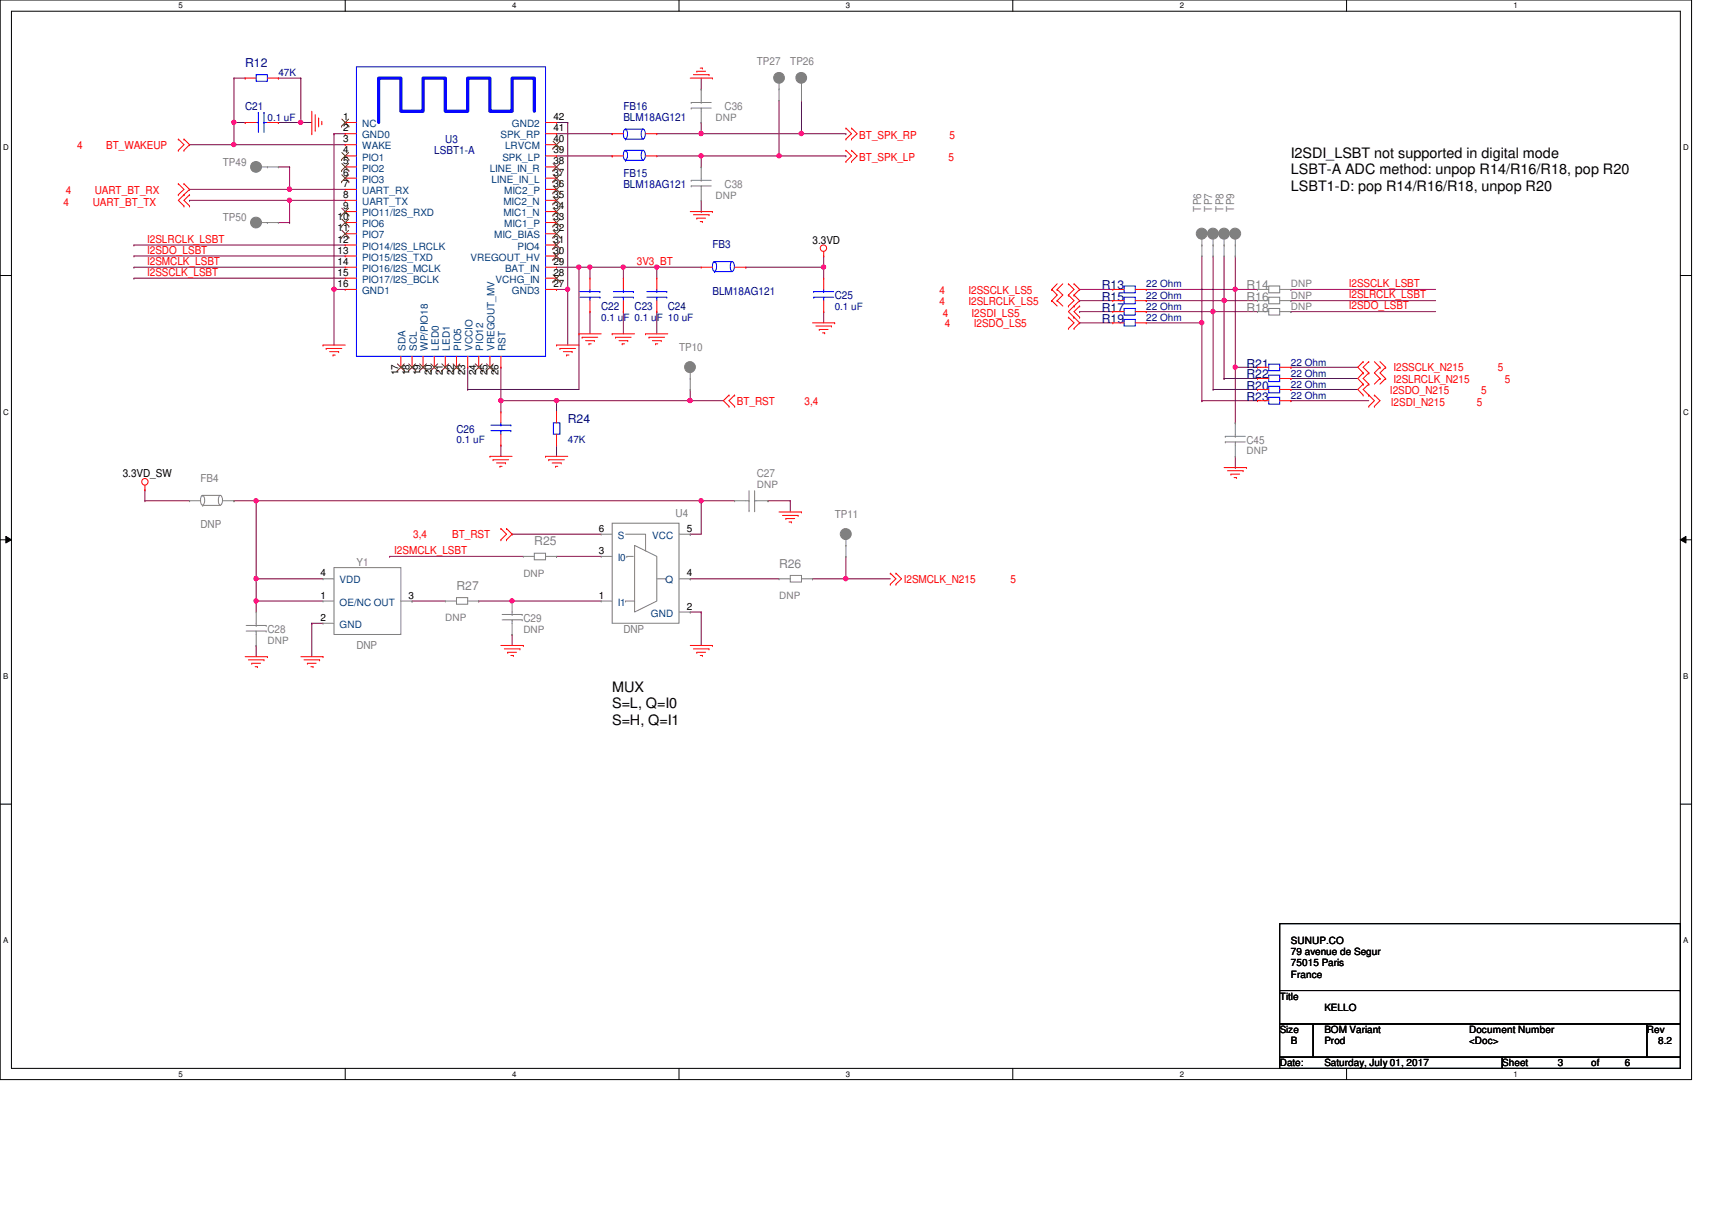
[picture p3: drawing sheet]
<svg xmlns="http://www.w3.org/2000/svg" width="297mm" height="210mm" viewBox="0 0 297 210" stroke-linecap="round" stroke-linejoin="round" font-family="sans-serif">
<defs><g id="words">
<g font-size="2.5">
<text x="224" y="27.3">I2SDI_LSBT not supported in digital mode</text>
<text x="224" y="30.2">LSBT-A ADC method: unpop R14/R16/R18, pop R20</text>
<text x="224" y="33.1">LSBT1-D: pop R14/R16/R18, unpop R20</text>
<text x="106.2" y="120">MUX</text>
<text x="106.2" y="122.9">S=L, Q=I0</text>
<text x="106.2" y="125.8">S=H, Q=I1</text>
</g>
<g font-size="2.1" fill="#000080">
<text x="42.5" y="11.6">R12</text>
<text x="191.2" y="50.2">R13</text>
<text x="191.2" y="52.2">R15</text>
<text x="191.2" y="54.1">R17</text>
<text x="191.2" y="56">R19</text>
<text x="216.3" y="65.7">R22</text>
<text x="216.3" y="63.8">R21</text>
<text x="216.3" y="67.6">R20</text>
<text x="216.3" y="69.5">R23</text>
<text x="98.5" y="73.4">R24</text>
</g>
<g font-size="2.1" fill="#808080">
<text x="216.3" y="50.2">R14</text>
<text x="216.3" y="52.2">R16</text>
<text x="216.3" y="54.1">R18</text>
<text x="92.7" y="94.6">R25</text>
<text x="135.2" y="98.5">R26</text>
<text x="79.2" y="102.4">R27</text>
</g>
<g font-size="1.9" fill="#808080">
<text x="131.3" y="11.3">TP27</text>
<text x="137.1" y="11.3">TP26</text>
<text x="125.7" y="19.1">C36</text>
<text x="38.6" y="28.7">TP49</text>
<text x="125.7" y="32.6">C38</text>
<text x="38.6" y="38.4">TP50</text>
<text x="208.4" y="36.7" transform="rotate(-90 208.4 36.7)">TP6</text>
<text x="210.3" y="36.7" transform="rotate(-90 210.3 36.7)">TP7</text>
<text x="212.3" y="36.7" transform="rotate(-90 212.3 36.7)">TP8</text>
<text x="214.2" y="36.7" transform="rotate(-90 214.2 36.7)">TP9</text>
<text x="117.8" y="61">TP10</text>
<text x="216.3" y="77">C45</text>
<text x="34.8" y="83.6">FB4</text>
<text x="131.3" y="82.8">C27</text>
<text x="117.2" y="89.7">U4</text>
<text x="144.8" y="89.9">TP11</text>
<text x="34.8" y="91.7">DNP</text>
<text x="61.8" y="98.2">Y1</text>
<text x="90.8" y="107.9">C29</text>
<text x="46.4" y="109.8">C28</text>
<text x="61.8" y="112.5">DNP</text>
<text x="108.2" y="109.8">DNP</text>
</g>
<g font-size="1.9" fill="#000080">
<text x="42.5" y="19.1">C21</text>
<text x="108.2" y="19.1">FB16</text>
<text x="108.2" y="21">BLM18AG121</text>
<text x="75.4" y="26.8">LSBT1-A</text>
<text x="77.3" y="24.9">U3</text>
<text x="108.2" y="30.6">FB15</text>
<text x="108.2" y="32.6">BLM18AG121</text>
<text x="123.6" y="43">FB3</text>
<text x="104.3" y="53.8">C22</text>
<text x="110.1" y="53.8">C23</text>
<text x="115.9" y="53.8">C24</text>
<text x="123.6" y="51.1">BLM18AG121</text>
<text x="144.8" y="51.9">C25</text>
<text x="79.2" y="75.1">C26</text>
</g>
<g font-size="1.9" fill="#f00">
<text x="13.4" y="25.8">4</text>
<text x="18.4" y="25.8">BT_WAKEUP</text>
<text x="149.1" y="24.1">BT_SPK_RP</text>
<text x="149.1" y="28">BT_SPK_LP</text>
<text x="164.5" y="28">5</text>
<text x="164.7" y="24.1">5</text>
<text x="11" y="35.7">4</text>
<text x="11.4" y="33.6">4</text>
<text x="16.1" y="35.7">UART_BT_TX</text>
<text x="16.5" y="33.6">UART_BT_RX</text>
<text x="25.5" y="44">I2SDO_LSBT</text>
<text x="25.5" y="47.9">I2SSCLK_LSBT</text>
<text x="25.5" y="46">I2SMCLK_LSBT</text>
<text x="25.5" y="42.1">I2SLRCLK_LSBT</text>
<text x="110.5" y="46">3V3_BT</text>
<text x="163" y="50.9">4</text>
<text x="163" y="52.9">4</text>
<text x="168" y="50.9">I2SSCLK_LS5</text>
<text x="168" y="52.9">I2SLRCLK_LS5</text>
<text x="234" y="51.8">I2SLRCLK_LSBT</text>
<text x="234" y="49.8">I2SSCLK_LSBT</text>
<text x="234" y="53.7">I2SDO_LSBT</text>
<text x="163.6" y="55">4</text>
<text x="164" y="56.7">4</text>
<text x="168.6" y="55">I2SDI_LS5</text>
<text x="168.9" y="56.7">I2SDO_LS5</text>
<text x="241.8" y="64.4">I2SSCLK_N215</text>
<text x="259.9" y="64.4">5</text>
<text x="127.8" y="70.2">BT_RST</text>
<text x="139.6" y="70.2">3,4</text>
<text x="241.2" y="68.3">I2SDO_N215</text>
<text x="241.3" y="70.4">I2SDI_N215</text>
<text x="241.8" y="66.4">I2SLRCLK_N215</text>
<text x="256.2" y="70.4">5</text>
<text x="257" y="68.3">5</text>
<text x="261.1" y="66.4">5</text>
<text x="71.7" y="93.4">3,4</text>
<text x="78.4" y="93.4">BT_RST</text>
<text x="68.4" y="96.1">I2SMCLK_LSBT</text>
<text x="156.8" y="101.1">I2SMCLK_N215</text>
<text x="175.3" y="101.1">5</text>
</g>
<g font-size="1.9">
<text x="141" y="42.2">3.3VD</text>
<text x="21.3" y="82.8">3.3VD_SW</text>
</g>
<g font-size="1.7" fill="#000080">
<text x="48.3" y="13.2">47K</text>
<text x="46.4" y="20.9">0.1 uF</text>
<text x="144.8" y="53.8">0.1 uF</text>
<text x="198.9" y="53.8">22 Ohm</text>
<text x="198.9" y="49.9">22 Ohm</text>
<text x="198.9" y="51.8">22 Ohm</text>
<text x="104.3" y="55.7">0.1 uF 0.1 uF 10 uF</text>
<text x="198.9" y="55.7">22 Ohm</text>
<text x="224" y="65.3">22 Ohm</text>
<text x="224" y="63.4">22 Ohm</text>
<text x="224" y="67.3">22 Ohm</text>
<text x="224" y="69.2">22 Ohm</text>
<text x="79.2" y="76.9">0.1 uF</text>
<text x="98.5" y="76.9">47K</text>
</g>
<g font-size="1.7">
<text x="59.5" y="20.8">1</text>
<text x="59.5" y="22.8">2</text>
<text x="96" y="22.8">41</text>
<text x="96" y="20.8">42</text>
<text x="59.5" y="24.7">3</text>
<text x="59.5" y="26.6">4</text>
<text x="59.5" y="28.5">5</text>
<text x="96" y="28.5">38</text>
<text x="96" y="26.6">39</text>
<text x="96" y="24.7">40</text>
<text x="59.5" y="30.5">6</text>
<text x="59.5" y="32.4">7</text>
<text x="59.5" y="34.3">8</text>
<text x="96" y="34.3">35</text>
<text x="96" y="32.4">36</text>
<text x="96" y="30.5">37</text>
<text x="58.5" y="38.2">10</text>
<text x="58.5" y="40.1">11</text>
<text x="59.5" y="36.3">9</text>
<text x="96" y="40.1">32</text>
<text x="96" y="38.2">33</text>
<text x="96" y="36.3">34</text>
<text x="58.5" y="42.1">12</text>
<text x="58.5" y="44">13</text>
<text x="58.5" y="45.9">14</text>
<text x="58.5" y="47.8">15</text>
<text x="96" y="47.8">28</text>
<text x="96" y="45.9">29</text>
<text x="96" y="44">30</text>
<text x="96" y="42.1">31</text>
<text x="58.5" y="49.8">16</text>
<text x="96" y="49.8">27</text>
<text x="69.1" y="65.1" transform="rotate(-90 69.1 65.1)">17</text>
<text x="71.1" y="65.1" transform="rotate(-90 71.1 65.1)">18</text>
<text x="73" y="65.1" transform="rotate(-90 73 65.1)">19</text>
<text x="74.9" y="65.1" transform="rotate(-90 74.9 65.1)">20</text>
<text x="76.8" y="65.1" transform="rotate(-90 76.8 65.1)">21</text>
<text x="78.8" y="65.1" transform="rotate(-90 78.8 65.1)">22</text>
<text x="80.7" y="65.1" transform="rotate(-90 80.7 65.1)">23</text>
<text x="82.6" y="65.1" transform="rotate(-90 82.6 65.1)">24</text>
<text x="84.6" y="65.1" transform="rotate(-90 84.6 65.1)">25</text>
<text x="86.5" y="65.1" transform="rotate(-90 86.5 65.1)">26</text>
<text x="103.9" y="92.2">6</text>
<text x="119.2" y="92.2">5</text>
<text x="55.6" y="100">4</text>
<text x="103.9" y="96.1">3</text>
<text x="119.2" y="100">4</text>
<text x="55.6" y="107.7">2</text>
<text x="55.6" y="103.8">1</text>
<text x="70.9" y="103.8">3</text>
<text x="103.9" y="103.8">1</text>
<text x="119.2" y="105.7">2</text>
<text x="224" y="163.8">SUNUP.CO</text>
<text x="224" y="165.7">79 avenue de Segur</text>
<text x="224" y="167.6">75015 Paris</text>
<text x="222" y="173.4">Title</text>
<text x="224" y="169.6">France</text>
<text x="222" y="179.2">Size</text>
<text x="229.8" y="175.3">KELLO</text>
<text x="229.8" y="179.2">BOM Variant</text>
<text x="254.9" y="179.2">Document Number</text>
<text x="285.7" y="179.2">Rev</text>
<text x="222" y="185">Date:</text>
<text x="224" y="181.1">B</text>
<text x="229.8" y="185">Saturday, July 01, 2017</text>
<text x="229.8" y="181.1">Prod</text>
<text x="254.9" y="181.1">&lt;Doc&gt;</text>
<text x="260.6" y="185">Sheet</text>
<text x="270.3" y="185">3</text>
<text x="276.1" y="185">of</text>
<text x="281.9" y="185">6</text>
<text x="287.7" y="181.1">8.2</text>
</g>
<g font-size="1.7" fill="#004080">
<text x="62.8" y="22.1">NC</text>
<text x="88.8" y="22.1">GND2</text>
<text x="62.8" y="24">GND0</text>
<text x="62.8" y="25.9">WAKE</text>
<text x="62.8" y="27.9">PIO1</text>
<text x="62.8" y="29.8">PIO2</text>
<text x="85" y="29.8">LINE_IN_R</text>
<text x="86.9" y="24">SPK_RP</text>
<text x="87.2" y="27.9">SPK_LP</text>
<text x="87.6" y="25.9">LRVCM</text>
<text x="62.8" y="31.7">PIO3</text>
<text x="62.8" y="33.7">UART_RX</text>
<text x="62.8" y="35.6">UART_TX</text>
<text x="85.3" y="31.7">LINE_IN_L</text>
<text x="87.4" y="35.6">MIC2_N</text>
<text x="87.5" y="33.7">MIC2_P</text>
<text x="62.8" y="37.5">PIO11/I2S_RXD</text>
<text x="62.8" y="39.4">PIO6</text>
<text x="62.8" y="41.4">PIO7</text>
<text x="85.8" y="41.4">MIC_BIAS</text>
<text x="87.4" y="37.5">MIC1_N</text>
<text x="87.5" y="39.4">MIC1_P</text>
<text x="62.8" y="43.3">PIO14/I2S_LRCLK</text>
<text x="62.8" y="45.2">PIO15/I2S_TXD</text>
<text x="62.8" y="47.2">PIO16/I2S_MCLK</text>
<text x="81.7" y="45.2">VREGOUT_HV</text>
<text x="87.6" y="47.2">BAT_IN</text>
<text x="89.8" y="43.3">PIO4</text>
<text x="62.8" y="49.1">PIO17/I2S_BCLK</text>
<text x="62.8" y="51">GND1</text>
<text x="86" y="49.1">VCHG_IN</text>
<text x="88.8" y="51">GND3</text>
<text x="70.4" y="60.8" transform="rotate(-90 70.4 60.8)">SDA</text>
<text x="72.3" y="60.8" transform="rotate(-90 72.3 60.8)">SCL</text>
<text x="74.2" y="60.8" transform="rotate(-90 74.2 60.8)">WP/PIO18</text>
<text x="76.2" y="60.8" transform="rotate(-90 76.2 60.8)">LED0</text>
<text x="78.1" y="60.8" transform="rotate(-90 78.1 60.8)">LED1</text>
<text x="80" y="60.8" transform="rotate(-90 80 60.8)">PIO5</text>
<text x="82" y="60.8" transform="rotate(-90 82 60.8)">VCCIO</text>
<text x="83.9" y="60.8" transform="rotate(-90 83.9 60.8)">PIO12</text>
<text x="85.8" y="60.8" transform="rotate(-90 85.8 60.8)">VREGOUT_MV</text>
<text x="87.7" y="60.8" transform="rotate(-90 87.7 60.8)">RST</text>
<text x="107.2" y="93.5">S</text>
<text x="113.2" y="93.5">VCC</text>
<text x="58.9" y="101.2">VDD</text>
<text x="107.2" y="97.3">I0</text>
<text x="115.5" y="101.2">Q</text>
<text x="58.9" y="105.1">OE/NC OUT</text>
<text x="107.2" y="105.1">I1</text>
<text x="112.9" y="107">GND</text>
<text x="58.9" y="108.9">GND</text>
</g>
<g font-size="1.7" fill="#808080">
<text x="124.2" y="20.9">DNP</text>
<text x="124.2" y="34.5">DNP</text>
<text x="224" y="49.9">DNP</text>
<text x="224" y="51.8">DNP</text>
<text x="224" y="53.8">DNP</text>
<text x="216.3" y="78.8">DNP</text>
<text x="131.3" y="84.6">DNP</text>
<text x="90.8" y="100.1">DNP</text>
<text x="77.3" y="107.8">DNP</text>
<text x="135.2" y="103.9">DNP</text>
<text x="46.4" y="111.7">DNP</text>
<text x="90.8" y="109.7">DNP</text>
</g>
<g font-size="1.4">
<text x="30.9" y="1.4">5</text>
<text x="88.9" y="1.4">4</text>
<text x="146.8" y="1.4">3</text>
<text x="204.7" y="1.4">2</text>
<text x="262.6" y="1.4">1</text>
<text x=".5" y="26.1">D</text>
<text x="292.1" y="26.1">D</text>
<text x=".5" y="71.9">C</text>
<text x="292.1" y="71.9">C</text>
<text x=".5" y="117.8">B</text>
<text x="292.1" y="117.8">B</text>
<text x=".5" y="163.6">A</text>
<text x="292.1" y="163.6">A</text>
<text x="30.9" y="186.8">5</text>
<text x="88.9" y="186.8">4</text>
<text x="146.8" y="186.8">3</text>
<text x="204.7" y="186.8">2</text>
<text x="262.6" y="186.8">1</text>
</g>
</g></defs>
<path d="M0 0h293.5v187.3h-293.5zM2 1.9h289.5v183.4h-289.5z" fill="none" stroke="#000" stroke-width=".17"/>
<g fill="#fff">
<path d="M30.9 .2h.8v1.5h-.8z"/>
<path d="M30.9 185.5h.8v1.6h-.8z"/>
</g>
<path d="M59.9 0v1.9M59.9 185.3v2" fill="none" stroke="#000" stroke-width=".17"/>
<g fill="#fff">
<path d="M88.9 .2h.7v1.5h-.7z"/>
<path d="M88.9 185.5h.7v1.6h-.7z"/>
</g>
<path d="M117.8 0v1.9M117.8 185.3v2" fill="none" stroke="#000" stroke-width=".17"/>
<g fill="#fff">
<path d="M146.8 .2h.7v1.5h-.7z"/>
<path d="M146.8 185.5h.7v1.6h-.7z"/>
</g>
<path d="M175.7 0v1.9M175.7 185.3v2" fill="none" stroke="#000" stroke-width=".17"/>
<g fill="#fff">
<path d="M204.7 .2h.7v1.5h-.7z"/>
<path d="M204.7 185.5h.7v1.6h-.7z"/>
</g>
<path d="M233.6 0v1.9M233.6 185.3v2" fill="none" stroke="#000" stroke-width=".17"/>
<g fill="#fff">
<path d="M262.6 .2h.8v1.5h-.8z"/>
<path d="M262.6 185.5h.8v1.6h-.8z"/>
<path d="M.5 24.8h1v1.6h-1z"/>
<path d="M292.1 24.8h.9v1.6h-.9z"/>
<path d="M.5 70.7h1v1.5h-1z"/>
<path d="M292.1 70.7h.9v1.5h-.9z"/>
</g>
<path d="M0 47.8h2M291.5 47.8h2" fill="none" stroke="#000" stroke-width=".17"/>
<g fill="#fff">
<path d="M.5 116.5h.9v1.6h-.9z"/>
<path d="M292.1 116.5h.8v1.6h-.8z"/>
</g>
<path d="M0 93.6h2M1 93l1 .6-1 .6zM291.5 93.6l1-.6v1.2zM291.5 93.6h2" fill="none" stroke="#000" stroke-width=".17"/>
<path d="M1 93l1 .6-1 .6zM291.5 93.6l1-.6v1.2z" fill="#000"/>
<g fill="#fff">
<path d="M.5 162.4h.9v1.5h-.9z"/>
<path d="M292.1 162.4h.8v1.5h-.8z"/>
</g>
<path d="M0 139.5h2M291.5 139.5h2" fill="none" stroke="#000" stroke-width=".17"/>
<g fill="none" stroke="#800040" stroke-width=".17">
<path d="M58 23.2h.1M58 23.2h1.9M23.2 44.4h.1M23.2 48.3h.1M23.2 44.4h36.7M23.2 48.3h36.7M58 50.2h.1M58 50.2h1.9M98.5 50.2h.1M98.5 50.2v9.7M100.5 46.4h.1M100.5 46.4h1.9"/>
<path d="M102.4 54.1h.1M102.4 54.1v3.8M108.2 54.1h.1M108.2 54.1v3.8M114 54.1h.1M114 46.4h.1M114 46.4v1.9M114 54.1v3.8M114 46.4h7.7"/>
</g>
<circle cx="113.9" cy="46.3" r=".37" fill="#f0f"/>
<circle cx="113.9" cy="46.3" r=".37" fill="none" stroke="#f0f" stroke-width=".17"/>
<path d="M102.4 46.4h.1M102.4 46.4v1.9M102.4 46.4h5.8M108.2 46.4h.1M108.2 46.4v1.9" fill="none" stroke="#800040" stroke-width=".17"/>
<circle cx="102.3" cy="46.3" r=".37" fill="#f0f"/>
<circle cx="102.3" cy="46.3" r=".37" fill="none" stroke="#f0f" stroke-width=".17"/>
<path d="M86.9 77.2h.1M86.9 69.5h.1M86.9 69.5v2M86.9 77.2v2M86.9 69.5h9.7" fill="none" stroke="#800040" stroke-width=".17"/>
<circle cx="96.6" cy="69.5" r=".37" fill="#f0f"/>
<circle cx="96.6" cy="69.5" r=".37" fill="none" stroke="#f0f" stroke-width=".17"/>
<circle cx="86.9" cy="69.5" r=".37" fill="#f0f"/>
<circle cx="86.9" cy="69.5" r=".37" fill="none" stroke="#f0f" stroke-width=".17"/>
<path d="M40.6 21.3h.1M40.6 21.3v3.8M50.2 34.8h.1M50.2 34.8h9.7M86.9 63.7h.1M86.9 63.7v5.8" fill="none" stroke="#800040" stroke-width=".17"/>
<circle cx="50.2" cy="34.7" r=".37" fill="#f0f"/>
<circle cx="50.2" cy="34.7" r=".37" fill="none" stroke="#f0f" stroke-width=".17"/>
<path d="M40.6 21.3h1.9M42.5 21.3h.1M52.2 21.3h.1M52.2 21.3h1.9" fill="none" stroke="#800040" stroke-width=".17"/>
<circle cx="40.6" cy="21.2" r=".37" fill="#f0f"/>
<circle cx="40.6" cy="21.2" r=".37" fill="none" stroke="#f0f" stroke-width=".17"/>
<path d="M50.2 32.9h.1M50.2 32.9h9.7" fill="none" stroke="#800040" stroke-width=".17"/>
<circle cx="50.2" cy="32.8" r=".38" fill="#f0f"/>
<circle cx="50.2" cy="32.8" r=".38" fill="none" stroke="#f0f" stroke-width=".17"/>
<path d="M142.9 46.4h.1M142.9 46.4v1.9" fill="none" stroke="#800040" stroke-width=".17"/>
<circle cx="142.9" cy="46.3" r=".37" fill="#f0f"/>
<circle cx="142.9" cy="46.3" r=".37" fill="none" stroke="#f0f" stroke-width=".17"/>
<g fill="none" stroke="#800040" stroke-width=".17">
<path d="M129.4 46.4h.1M129.4 46.4h13.5M142.9 54.1h.1M142.9 54.1v1.9M224 69.5h.1M224 65.7h.1M224 63.7h.1M224 69.5h13.5M224 65.7h11.6M224 63.7h11.6M44.4 100.4h.1M44.4 104.3h.1"/>
<path d="M44.4 100.4h11.6M44.4 104.3v1.9"/>
</g>
<circle cx="44.4" cy="104.2" r=".37" fill="#f0f"/>
<circle cx="44.4" cy="104.2" r=".37" fill="none" stroke="#f0f" stroke-width=".17"/>
<g fill="none" stroke="#800040" stroke-width=".17">
<path d="M23.2 46.4h.1M23.2 46.4h36.7M25.1 86.9h.1M25.1 85h.1M25.1 86.9h7.8M25.1 85v1.9M40.6 86.9h.1M40.6 86.9h3.8M119.8 92.7h.1M119.8 92.7h1.9M121.7 86.9h.1M121.7 86.9h5.8"/>
<path d="M137.1 86.9h.1M137.1 86.9v1.9M44.4 112h.1M44.4 104.3h.1M44.4 112v1.9M44.4 104.3h11.6"/>
</g>
<circle cx="121.6" cy="86.9" r=".38" fill="#f0f"/>
<circle cx="121.6" cy="86.9" r=".38" fill="none" stroke="#f0f" stroke-width=".17"/>
<path d="M208.5 56v13.5M208.5 69.5h.1M88.9 110.1h.1M88.9 110.1v1.9M119.8 100.4h.1M119.8 100.4h15.4M121.7 106.2h.1M121.7 106.2v5.8" fill="none" stroke="#800040" stroke-width=".17"/>
<circle cx="208.5" cy="56" r=".37" fill="#f0f"/>
<circle cx="208.5" cy="56" r=".37" fill="none" stroke="#f0f" stroke-width=".17"/>
<path d="M100.5 46.4h.1M100.5 46.4v21.2M71.5 104.3h.1M71.5 104.3h5.8" fill="none" stroke="#800040" stroke-width=".17"/>
<circle cx="100.4" cy="46.3" r=".37" fill="#f0f"/>
<circle cx="100.4" cy="46.3" r=".37" fill="none" stroke="#f0f" stroke-width=".17"/>
<path d="M214.3 50.2v13.5M81.1 67.6h.1M81.1 63.7h.1M81.1 67.6h19.4M81.1 63.7v3.9M214.3 63.7h.1M121.7 86.9h.1M121.7 86.9v5.8" fill="none" stroke="#800040" stroke-width=".17"/>
<circle cx="214.3" cy="50.2" r=".37" fill="#f0f"/>
<circle cx="214.3" cy="50.2" r=".37" fill="none" stroke="#f0f" stroke-width=".17"/>
<path d="M212.4 52.2v13.5M212.4 65.7h.1" fill="none" stroke="#800040" stroke-width=".17"/>
<circle cx="212.4" cy="52.1" r=".38" fill="#f0f"/>
<circle cx="212.4" cy="52.1" r=".38" fill="none" stroke="#f0f" stroke-width=".17"/>
<g fill="none" stroke="#800040" stroke-width=".17">
<path d="M23.2 42.5h.1M23.2 42.5h36.7M187.3 50.2h.1M187.3 52.2h.1M187.3 54.1h.1M187.3 56h.1M187.3 52.2h5.8M187.3 50.2h5.8M187.3 54.1h5.8M187.3 56h5.8M198.9 50.2h.1M198.9 52.2h.1"/>
<path d="M198.9 52.2h19.3M198.9 50.2h19.3M198.9 56h9.6M208.5 56h.1M210.5 54.1h.1M210.5 54.1h7.7M212.4 52.2h.1M214.3 50.2h.1M224 52.2h.1M224 50.2h.1M224 54.1h.1M224 52.2h25.1"/>
<path d="M224 50.2h25.1M224 54.1h25.1M96.6 77.2h.1M96.6 69.5h.1M96.6 69.5v2M96.6 77.2v2M119.8 69.5h.1M119.8 69.5h5.7M208.5 69.5h.1M208.5 69.5h9.7M212.4 65.7h.1M212.4 65.7h5.8"/>
<path d="M214.3 63.7h.1M214.3 63.7h3.9"/>
</g>
<circle cx="119.7" cy="69.5" r=".37" fill="#f0f"/>
<circle cx="119.7" cy="69.5" r=".37" fill="none" stroke="#f0f" stroke-width=".17"/>
<path d="M58 50.2h.1M58 50.2v9.7M96.6 50.2h.1M96.6 50.2h1.9M133.3 86.9h.1M133.3 86.9h3.8" fill="none" stroke="#800040" stroke-width=".17"/>
<circle cx="58" cy="50.2" r=".37" fill="#f0f"/>
<circle cx="58" cy="50.2" r=".37" fill="none" stroke="#f0f" stroke-width=".17"/>
<path d="M52.2 13.5h.1M52.2 13.5v7.8" fill="none" stroke="#800040" stroke-width=".17"/>
<circle cx="52.2" cy="21.2" r=".37" fill="#f0f"/>
<circle cx="52.2" cy="21.2" r=".37" fill="none" stroke="#f0f" stroke-width=".17"/>
<path d="M146.8 100.4h.1M146.8 100.4h7.7" fill="none" stroke="#800040" stroke-width=".17"/>
<circle cx="146.7" cy="100.4" r=".38" fill="#f0f"/>
<circle cx="146.7" cy="100.4" r=".38" fill="none" stroke="#f0f" stroke-width=".17"/>
<path d="M44.4 86.9h.1M44.4 86.9v13.5" fill="none" stroke="#800040" stroke-width=".17"/>
<circle cx="44.4" cy="86.9" r=".38" fill="#f0f"/>
<circle cx="44.4" cy="86.9" r=".38" fill="none" stroke="#f0f" stroke-width=".17"/>
<path d="M67.6 96.5h.1M67.6 96.5h23.2M88.9 92.7h.1M88.9 92.7h15.4M96.6 96.5h.1M96.6 96.5h7.7M44.4 100.4h.1M44.4 100.4v3.9M119.8 106.2h.1M119.8 106.2h1.9" fill="none" stroke="#800040" stroke-width=".17"/>
<circle cx="44.4" cy="100.4" r=".38" fill="#f0f"/>
<circle cx="44.4" cy="100.4" r=".38" fill="none" stroke="#f0f" stroke-width=".17"/>
<path d="M32.9 25.1h.1M32.9 25.1h7.7M54.1 108.1h.1M54.1 108.1v5.8M54.1 108.1h1.9" fill="none" stroke="#800040" stroke-width=".17"/>
<circle cx="40.6" cy="25.1" r=".37" fill="#f0f"/>
<circle cx="40.6" cy="25.1" r=".37" fill="none" stroke="#f0f" stroke-width=".17"/>
<path d="M48.3 21.3h.1M48.3 21.3h3.9M58 23.2h.1M58 23.2v27M96.6 46.4h.1M96.6 46.4h3.9M108.2 46.4h.1M108.2 46.4h5.8M142.9 44.4h.1M142.9 44.4v2M44.4 86.9h.1M44.4 86.9h77.3" fill="none" stroke="#800040" stroke-width=".17"/>
<circle cx="108.1" cy="46.3" r=".37" fill="#f0f"/>
<circle cx="108.1" cy="46.3" r=".37" fill="none" stroke="#f0f" stroke-width=".17"/>
<path d="M83.1 104.3h.1M83.1 104.3h5.8" fill="none" stroke="#800040" stroke-width=".17"/>
<circle cx="88.8" cy="104.2" r=".37" fill="#f0f"/>
<circle cx="88.8" cy="104.2" r=".37" fill="none" stroke="#f0f" stroke-width=".17"/>
<path d="M40.6 13.5h.1M40.6 13.5h1.9M40.6 13.5v7.8M42.5 13.5h.1M48.3 13.5h.1M48.3 13.5h3.9M40.6 25.1h.1M40.6 25.1h19.3M96.6 21.3h1.9M98.5 21.3h.1M98.5 21.3v28.9M98.5 50.2h.1" fill="none" stroke="#800040" stroke-width=".17"/>
<circle cx="98.5" cy="50.2" r=".37" fill="#f0f"/>
<circle cx="98.5" cy="50.2" r=".37" fill="none" stroke="#f0f" stroke-width=".17"/>
<g fill="none" stroke="#800040" stroke-width=".17">
<path d="M210.5 54.1h.1M210.5 44.4v9.7M212.4 52.2h.1M212.4 44.4v7.8M214.3 50.2h.1M214.3 44.4v5.8M96.6 69.5h.1M96.6 69.5h23.2M119.8 69.5h.1M119.8 67.6v1.9M146.8 96.5v3.9M141 100.4h.1"/>
<path d="M141 100.4h5.8M146.8 100.4h.1"/>
</g>
<circle cx="210.4" cy="54" r=".37" fill="#f0f"/>
<circle cx="210.4" cy="54" r=".37" fill="none" stroke="#f0f" stroke-width=".17"/>
<g fill="none" stroke="#800040" stroke-width=".17">
<path d="M96.6 23.2h9.6M96.6 27.1h9.6M106.2 23.2h.1M106.2 27.1h.1M114 23.2h7.7M121.7 23.2h.1M121.7 21.3h.1M121.7 21.3v1.9M198.9 54.1h.1M198.9 54.1h11.6M208.5 56h.1M208.5 44.4v11.6"/>
<path d="M88.9 104.3h.1M88.9 104.3h15.4"/>
</g>
<circle cx="121.6" cy="23.2" r=".38" fill="#f0f"/>
<circle cx="121.6" cy="23.2" r=".38" fill="none" stroke="#f0f" stroke-width=".17"/>
<path d="M114 27.1h7.7M121.7 27.1h.1M121.7 29h.1M121.7 27.1v1.9" fill="none" stroke="#800040" stroke-width=".17"/>
<circle cx="121.6" cy="27" r=".37" fill="#f0f"/>
<circle cx="121.6" cy="27" r=".37" fill="none" stroke="#f0f" stroke-width=".17"/>
<path d="M121.7 15.5h.1M121.7 13.5v2M121.7 36.7h.1M121.7 34.8v1.9M121.7 23.2h17.4M139.1 23.2h.1" fill="none" stroke="#800040" stroke-width=".17"/>
<circle cx="139" cy="23.2" r=".38" fill="#f0f"/>
<circle cx="139" cy="23.2" r=".38" fill="none" stroke="#f0f" stroke-width=".17"/>
<path d="M135.2 17.4v9.7M121.7 27.1h13.5M135.2 27.1h.1M210.5 54.1v13.5M210.5 67.6h.1M210.5 67.6h7.7M218.2 67.6h.1M224 67.6h.1M224 67.6h11.6" fill="none" stroke="#800040" stroke-width=".17"/>
<circle cx="135.2" cy="27" r=".37" fill="#f0f"/>
<circle cx="135.2" cy="27" r=".37" fill="none" stroke="#f0f" stroke-width=".17"/>
<g fill="none" stroke="#800040" stroke-width=".17">
<path d="M139.1 17.4v5.8M32.9 32.9h.1M32.9 34.8h.1M32.9 32.9h17.3M32.9 34.8h17.3M48.3 29h1.9M48.3 38.6h1.9M50.2 29h.1M50.2 32.9h.1M50.2 38.6h.1M50.2 34.8h.1M50.2 29v3.9"/>
<path d="M50.2 34.8v3.8M135.2 27.1h11.6M139.1 23.2h.1M139.1 23.2h7.7M146.8 27.1h.1M146.8 23.2h.1M214.3 73.4h.1M214.3 63.7v9.7"/>
</g>
<circle cx="214.3" cy="63.7" r=".37" fill="#f0f"/>
<circle cx="214.3" cy="63.7" r=".37" fill="none" stroke="#f0f" stroke-width=".17"/>
<path d="M214.3 79.2v1.9M214.3 81.1h.1" fill="none" stroke="#800040" stroke-width=".17"/>
<g fill="none" stroke="#f00" stroke-width=".17">
<path d="M54.1 19.3v3.9M54.7 19.9v2.7M119.8 13.5h3.8M120.3 13h2.7M120.9 12.4h.1M120.9 12.4h1.5M121.5 11.8h.4M121.9 11.8h.1M123 13h.1M123.6 13.5h.1M30.9 26.1h.1M30.9 24.1h.1"/>
<path d="M30.9 33.8h.1M30.9 31.9h.1M30.9 24.1l1 1-1 1M30.9 31.9l1 1-1 .9M31.9 24.1h.1M31.9 26.1h.1M31.9 31.9h.1M31.9 33.8h.1M31.9 35.7h.1M31.9 24.1l1 1-1 1M31.9 31.9l1 1-1 .9M31.9 33.8l-1 1 1 .9"/>
<path d="M32.9 33.8h.1M32.9 35.7h.1M32.9 33.8l-1 1 1 .9M54.1 23.2h.1M54.7 22.6h.1M55.3 20.5h.1M55.3 20.5v1.5M55.8 21.5h.1M55.8 21v.5M119.8 36.7h3.8M120.3 37.3h2.7M120.9 37.8h.1"/>
<path d="M120.9 37.8h1.5M121.5 38.4h.4M121.9 38.4h.1M123 37.3h.1M123.6 36.7h.1M146.8 22.2h.1M146.8 24.1h.1M146.8 26.1h.1M146.8 28h.1M146.8 22.2l.9 1-.9 .9M146.8 26.1l.9 1-.9 .9M147.7 22.2h.1"/>
<path d="M147.7 24.1h.1M147.7 26.1h.1M147.7 28h.1M147.7 22.2l1 1-1 .9M147.7 26.1l1 1-1 .9M56 59.9h.1M56 59.9h3.9M96.6 59.9h.1M96.6 59.9h3.9M100.5 57.9h.1M100.5 57.9h3.8M101 58.5h.1"/>
<path d="M101 58.5h2.7M101.6 59.1h1.5M102.2 59.6h.1M102.2 59.6h.4M103.1 59.1h.1M106.2 57.9h.1M106.2 57.9h3.9M106.8 58.5h.1M106.8 58.5h2.7M107.4 59.1h1.5M107.9 59.6h.1M107.9 59.6h.5"/>
<path d="M108.9 59.1h.1M112 57.9h.1M112 57.9h3.9M112.6 58.5h.1M112.6 58.5h2.7M113.2 59.1h1.5M113.7 59.6h.1M113.7 59.6h.4M114.7 59.1h.1M141 56h3.8M141.6 56.6h2.7M142.2 57.1h.1"/>
<path d="M142.2 57.1h1.5M142.7 57.7h.4M142.9 44.4h.1M142.9 43.6v.8M143.1 57.7h.1M144.3 56.6h.1M144.8 56h.1M182.5 50.2h.1M182.5 52.2h.1M182.5 52.2l.9 .9M182.5 50.2l.9 1-.9 1M183.4 50.2h.1"/>
<path d="M183.4 52.2h.1M183.4 50.2l1 1-1 1M183.4 49.2l-.9 1M183.4 52.2l1 .9M184.4 49.2l-1 1M185.4 57h.1M185.4 55h.1M185.4 51.2h.1M185.4 49.2h.1M185.4 53.1h.1M185.4 55l.9 1-.9 1M185.4 49.2l.9 1-.9 1"/>
<path d="M185.4 51.2l.9 1-.9 .9M186.3 53.1h.1M186.3 55h.1M186.3 57h.1M186.3 49.2h.1M186.3 51.2h.1M186.3 53.1l-.9 1 1.9 1.9-1 1M186.3 49.2l1 1-1 1M186.3 51.2l1 1-1 .9M187.3 53.1h.1M187.3 55h.1M187.3 53.1l-1 1 1 .9"/>
<path d="M193.1 54.1h.1M193.1 54.1h1.9M197 54.1h1.9M198.9 54.1h.1M56.6 60.5h.1M56.6 60.5h2.7M57.2 61h1.6M57.8 61.6h.1M57.8 61.6h.4M58.8 61h.1M85 79.2h.1M85 79.2h3.9"/>
<path d="M85.6 79.8h.1M85.6 79.8h2.7M94.7 79.2h.1M94.7 79.2h3.8M95.2 79.8h.1M95.2 79.8h2.7M97.2 60.5h.1M97.2 60.5h2.7M97.7 61h1.6M98.3 61.6h.1M98.3 61.6h.4M99.3 61h.1"/>
<path d="M126.5 68.5h.1M126.5 70.5h.1M126.5 68.5l-1 1 1 1M127.5 70.5h.1M127.5 68.5h.1M127.5 68.5l-1 1 1 1M236.5 62.7h.1M236.5 64.7h.1M236.5 66.6h.1M236.5 68.5h.1M236.5 62.7l-.9 1 .9 1M236.5 66.6l-.9 1 .9 .9"/>
<path d="M236.5 64.7l-.9 1 .9 .9M237.5 68.5h.1M237.5 70.5h.1M237.5 64.7h.1M237.5 62.7h.1M237.5 66.6h.1M237.5 66.6l-1 1 2 1.9-1 1M237.5 62.7l-1 1 1 1M237.5 64.7l-1 1 1 .9M238.5 68.5h.1M238.5 70.5h.1M238.5 68.5l.9 1-.9 1"/>
<path d="M238.5 62.7l.9 1M239.4 63.7h.1M239.4 65.7h.1M239.4 63.7l-.9 1 .9 1M239.4 62.7l1 1M239.4 65.7l-.9 .9M240.4 63.7h.1M240.4 65.7h.1M240.4 63.7l-1 1 1 1M240.4 65.7l-1 .9M25.1 85h.1M25.1 84.2v.8"/>
<path d="M86.1 80.3h1.6M86.7 80.9h.1M86.7 80.9h.4M86.9 93.6h.1M86.9 91.7h.1M86.9 91.7l1 1-1 .9M87.7 80.3h.1M87.9 91.7h.1M87.9 93.6h.1M87.9 91.7l1 1-1 .9M95.8 80.3h1.6M96.4 80.9h.1"/>
<path d="M96.4 80.9h.4M97.4 80.3h.1M135.2 88.8h3.9M135.8 89.4h2.7M136.4 90h.1M136.4 90h1.5M136.9 90.6h.4M137.3 90.6h.1M138.5 89.4h.1M139.1 88.8h.1M154.5 99.4h.1M154.5 99.4l.9 1-.9 .9"/>
<path d="M155.4 99.4h.1M155.4 99.4l1 1-1 .9M212.4 81.1h3.9M213 81.7h2.7M213.6 82.3h.1M213.6 82.3h1.5M214.1 82.8h.4M214.5 82.8h.1M215.7 81.7h.1M216.3 81.1h.1M42.5 113.9h3.9M43.1 114.5h2.7"/>
<path d="M43.7 115.1h.1M43.7 115.1h1.5M44.3 115.7h.4M44.7 115.7h.1M45.8 114.5h.1M46.4 113.9h.1M52.2 113.9h3.8M52.7 114.5h2.8M53.3 115.1h.1M53.3 115.1h1.6M53.9 115.7h.4M54.3 115.7h.1"/>
<path d="M55.5 114.5h.1M56 113.9h.1M86.9 112h3.9M87.5 112.6h2.7M88.1 113.2h.1M88.1 113.2h1.5M88.6 113.7h.5M89.1 113.7h.1M90.2 112.6h.1M90.8 112h.1M119.8 112h3.8M120.3 112.6h2.7"/>
<path d="M120.9 113.2h.1M120.9 113.2h1.5M121.5 113.7h.4M121.9 113.7h.1M123 112.6h.1M123.6 112h.1M154.5 101.3h.1M155.4 101.3h.1"/>
<circle cx="142.9" cy="43" r=".56"/>
<circle cx="25.1" cy="83.6" r=".56"/>
</g>
<path d="M222 160.2h69.5v11.6h-69.5zM222 171.8h69.5v5.8h-69.5zM222 177.6h5.8v5.8h-5.8zM227.8 177.6h57.9v5.8h-57.9zM285.7 177.6h5.8v5.8h-5.8zM222 183.4h38.6v1.9h-38.6zM260.6 183.4h30.9v1.9h-30.9z" fill="none" stroke="#000" stroke-width=".17"/>
<path d="M195 53.5h2v1.2h-2z" fill="none" stroke="#00f" stroke-width=".17"/>
<circle cx="208.5" cy="40.5" r=".95" fill="#808080"/>
<g fill="none" stroke="#808080" stroke-width=".17">
<path d="M208.5 42.5h.1M208.5 44.4h.1M208.5 41.5v2.9M42.7 109.5h3.5M42.7 108.5h3.5M44.4 108.5h.1M44.4 109.5h.1M44.4 106.2h.1M44.4 112h.1M44.4 106.2v2.3M44.4 109.5v2.5M46.2 109.5h.1"/>
<path d="M46.2 108.5h.1M77.3 104.3h.1M77.3 104.3h1.9M79.2 103.7h1.9v1.1h-1.9zM81.1 104.3h2M83.1 104.3h.1"/>
<circle cx="208.5" cy="40.5" r=".95"/>
</g>
<path d="M141.2 51.6h.1M141.2 50.6h.1M141.2 51.6h3.4M141.2 50.6h3.4M142.9 50.6h.1M142.9 51.6h.1M142.9 50.2v.4M142.9 51.6v.6M220.1 65.1h1.9v1.1h-1.9z" fill="none" stroke="#00f" stroke-width=".17"/>
<path d="M142.9 48.3h.1M142.9 54.1h.1M142.9 48.3v1.9M142.9 52.2v1.9M218.2 65.7h.1M218.2 65.7h1.9M222 65.7h2M224 65.7h.1" fill="none" stroke="#f00" stroke-width=".17"/>
<circle cx="212.4" cy="40.5" r=".94" fill="#808080"/>
<g fill="none" stroke="#808080" stroke-width=".17">
<path d="M119.9 18.8h.1M119.9 17.8h.1M119.9 18.8h3.5M119.9 17.8h3.5M121.7 17.8h.1M121.7 18.8h.1M121.7 15.5h.1M121.7 15.5v2.3M121.7 18.8v2.5M119.9 32.3h.1M119.9 31.3h.1M119.9 32.3h3.5"/>
<path d="M119.9 31.3h3.5M121.7 31.3h.1M121.7 32.3h.1M121.7 29h.1M121.7 34.8h.1M121.7 21.3h.1M121.7 29v2.3M121.7 32.3v2.5M212.4 42.5h.1M212.4 44.4h.1M212.4 41.5v2.9M32.9 86.9h.1"/>
<path d="M32.9 86.9h1.9M35 86l.1-.1a1.13 1.13 0 0 1 0 1.7 1.26 1.26 0 0 1-.1-1.6zM35.2 87.7h.1M35.2 85.9h.1M35.2 87.7h3.1M35.2 85.9h3.1M38.1 86l.1-.1a1.13 1.13 0 0 1 0 1.7 1.26 1.26 0 0 1-.1-1.6zM38.6 86.9h2M40.6 86.9h.1M58 98.5h11.6v11.6h-11.6zM104.3 96.5h.1M104.3 92.7h.1"/>
<path d="M104.3 96.5h1.9M104.3 92.7h1.9M106.2 90.8h11.6v17.3h-11.6zM108.5 92.7h3.5v2.9M108.8 96.5h.1M108.8 96.5h1.1M110.1 94.6l3.9 1.9v7.8l-3.9 1.9zM117.8 92.7h2M119.8 92.7h.1M127.5 86.9h.1M127.5 86.9h2.5M130 88.6h.1"/>
<path d="M130 86.9h.1M130 85.1v3.5M130.9 86.9h.1M130.9 88.6h.1M130.9 86.9h2.4M130.9 85.1v3.5M133.3 86.9h.1M56 108.1h.1M56 100.4h.1M56 104.3h.1M56 108.1h2M56 104.3h2"/>
<path d="M56 100.4h2M69.6 104.3h1.9M71.5 104.3h.1M87.1 107.5h3.5M87.1 106.6h3.5M88.9 106.6h.1M88.9 107.5h.1M88.9 104.3h.1M88.9 110.1h.1M88.9 104.3v2.3M88.9 107.5v2.6M90.6 107.5h.1"/>
<path d="M90.6 106.6h.1M104.3 104.3h.1M104.3 104.3h1.9M108.5 104.3h.1M108.5 104.3h1.6M114 100.4h1.5M115.5 100.4h.1M117.8 100.4h2M117.8 106.2h2M119.8 106.2h.1M119.8 100.4h.1"/>
<circle cx="212.4" cy="40.5" r=".94"/>
</g>
<g fill="none" stroke="#00f" stroke-width=".17">
<path d="M112.2 51.6h3.5M112.2 50.6h3.5M114 50.6h.1M114 51.6h.1M114 50.2v.4M114 51.6v.6M115.7 51.6h.1M115.7 50.6h.1M123.8 45.4h.1a1.13 1.13 0 0 1 0 1.7 1.26 1.26 0 0 1-.1-1.7zM124 47.1h.1M124 45.4h.1M124 47.1h3.1"/>
<path d="M124 45.4h3.1M126.9 45.4h.1a1.13 1.13 0 0 1 0 1.7 1.26 1.26 0 0 1-.1-1.7zM195 49.6h2v1.2h-2zM195 51.6h2v1.1h-2z"/>
</g>
<g fill="none" stroke="#f00" stroke-width=".17">
<path d="M114 48.3h.1M114 54.1h.1M114 48.3v1.9M114 52.2v1.9M121.7 46.4h.1M121.7 46.4h1.9M127.5 46.4h1.9M129.4 46.4h.1M193.1 50.2h.1M193.1 52.2h.1M193.1 50.2h1.9M193.1 52.2h1.9"/>
<path d="M197 50.2h1.9M197 52.2h1.9M198.9 50.2h.1M198.9 52.2h.1"/>
</g>
<circle cx="44.4" cy="38.6" r=".95" fill="#808080"/>
<g fill="none" stroke="#808080" stroke-width=".17">
<path d="M45.4 38.6h2.9M46.4 38.6h.1M48.3 38.6h.1M90.8 96.5h.1M90.8 96.5h1.9M92.7 96h2v1.1h-2zM94.7 96.5h1.9M96.6 96.5h.1M137.1 99.8h2v1.2h-2zM135.2 100.4h.1M135.2 100.4h1.9M139.1 100.4h1.9"/>
<path d="M141 100.4h.1"/>
<circle cx="44.4" cy="38.6" r=".95"/>
</g>
<path d="M61.8 11.6h32.9v50.2h-32.9zM96 73.4h1.2v1.9h-1.2zM220.1 67h1.9v1.2h-1.9zM220.1 68.9h1.9v1.2h-1.9z" fill="none" stroke="#00f" stroke-width=".17"/>
<g fill="none" stroke="#f00" stroke-width=".17">
<path d="M59.9 21.3h.1M59.9 23.2h.1M59.9 25.1h.1M59.9 27.1h.1M59.9 29h.1M59.9 30.9h.1M59.9 32.9h.1M59.9 34.8h.1M59.9 36.7h.1M59.9 38.6h.1M59.9 21.3h1.9M59.9 23.2h1.9"/>
<path d="M59.9 25.1h1.9M59.9 27.1h1.9M59.9 29h1.9M59.9 30.9h1.9M59.9 32.9h1.9M59.9 34.8h1.9M59.9 36.7h1.9M59.9 38.6h1.9M94.7 21.3h1.9M94.7 23.2h1.9M94.7 25.1h1.9M94.7 27.1h1.9"/>
<path d="M94.7 29h1.9M94.7 30.9h1.9M94.7 32.9h1.9M94.7 34.8h1.9M94.7 36.7h1.9M94.7 38.6h1.9M96.6 38.6h.1M96.6 36.7h.1M96.6 34.8h.1M96.6 32.9h.1M96.6 30.9h.1M96.6 29h.1"/>
<path d="M96.6 27.1h.1M96.6 25.1h.1M96.6 23.2h.1M96.6 21.3h.1M59.9 40.6h.1M59.9 42.5h.1M59.9 44.4h.1M59.9 46.4h.1M59.9 48.3h.1M59.9 50.2h.1M59.9 40.6h1.9M59.9 42.5h1.9"/>
<path d="M59.9 44.4h1.9M59.9 46.4h1.9M59.9 48.3h1.9M59.9 50.2h1.9M94.7 40.6h1.9M94.7 42.5h1.9M94.7 44.4h1.9M94.7 46.4h1.9M94.7 48.3h1.9M94.7 50.2h1.9M96.6 50.2h.1M96.6 48.3h.1"/>
<path d="M96.6 46.4h.1M96.6 44.4h.1M96.6 42.5h.1M96.6 40.6h.1M69.6 63.7h.1M69.6 61.8v1.9M71.5 63.7h.1M71.5 61.8v1.9M73.4 63.7h.1M73.4 61.8v1.9M75.3 63.7h.1M75.3 61.8v1.9"/>
<path d="M77.3 63.7h.1M77.3 61.8v1.9M79.2 63.7h.1M79.2 61.8v1.9M81.1 63.7h.1M81.1 61.8v1.9M83.1 63.7h.1M83.1 61.8v1.9M85 63.7h.1M85 61.8v1.9M86.9 63.7h.1M86.9 61.8v1.9"/>
<path d="M96.6 71.5h.1M96.6 77.2h.1M96.6 71.5v1.9M96.6 75.3v1.9M218.2 67.6h.1M218.2 69.5h.1M218.2 67.6h1.9M218.2 69.5h1.9M222 67.6h2M222 69.5h2M224 67.6h.1M224 69.5h.1"/>
</g>
<path d="M92.7 19.3v-5.8h-3.8v5.8h-3.9v-5.8h-3.9v5.8h-3.8v-5.8h-3.9v5.8h-3.8v-5.8h-3.9v7.8" fill="none" stroke="#00f" stroke-width=".55"/>
<g fill="none" stroke="#804000" stroke-width=".17">
<path d="M59.3 21.9h.1M59.3 27.7h.1M59.3 29.6h.1M59.3 31.5h.1M59.3 37.3h.1M59.3 39.2h.1M59.3 20.7l1.2 1.2M59.3 26.5l1.2 1.2M59.3 28.4l1.2 1.2M59.3 30.3l1.2 1.2M59.3 36.1l1.2 1.2M59.3 38l1.2 1.2"/>
<path d="M59.3 40l1.2 1.2M60.5 20.7l-1.2 1.2M60.5 26.5l-1.2 1.2M60.5 28.4l-1.2 1.2M60.5 30.3l-1.2 1.2M60.5 36.1l-1.2 1.2M60.5 38l-1.2 1.2M60.5 40l-1.2 1.2M60.5 21.9h.1M60.5 27.7h.1M60.5 29.6h.1M60.5 31.5h.1"/>
<path d="M60.5 37.3h.1M60.5 39.2h.1M95.9 39.2h.1M95.9 37.3h.1M95.9 35.4h.1M95.9 33.5h.1M95.9 31.5h.1M95.9 29.6h.1M95.9 25.7h.1M96 40l1.2 1.2M96 38l1.2 1.2M96 36.1l1.2 1.2"/>
<path d="M96 34.2l1.2 1.2M96 32.3l1.2 1.2M96 30.3l1.2 1.2M96 28.4l1.2 1.2M96 24.5l1.2 1.2M97.2 38l-1.3 1.2M97.2 40l-1.3 1.2M97.2 36.1l-1.3 1.2M97.2 34.2l-1.3 1.2M97.2 32.3l-1.3 1.2M97.2 30.3l-1.3 1.2M97.2 28.4l-1.3 1.2"/>
<path d="M97.2 24.5l-1.3 1.2M97.2 39.2h.1M97.2 37.3h.1M97.2 35.4h.1M97.2 33.5h.1M97.2 31.5h.1M97.2 29.6h.1M97.2 25.7h.1M59.3 41.2h.1M60.5 41.2h.1M95.9 48.9h.1M95.9 45h.1"/>
<path d="M95.9 43.1h.1M95.9 41.2h.1M96 47.7l1.2 1.2M96 43.8l1.2 1.2M96 41.9l1.2 1.2M97.2 41.9l-1.3 1.2M97.2 43.8l-1.3 1.2M97.2 47.7l-1.3 1.2M97.2 48.9h.1M97.2 45h.1M97.2 43.1h.1M97.2 41.2h.1"/>
<path d="M68.9 64.3h.1M69 63.1l1.2 1.2M70.1 63.1l-1.2 1.2M70.2 64.3h.1M70.9 64.3h.1M70.9 63.1l1.2 1.2M72.1 63.1l-1.2 1.2M72.1 64.3h.1M72.8 64.3h.1M72.8 63.1l1.2 1.2M74 63.1l-1.2 1.2M74 64.3h.1"/>
<path d="M74.7 64.3h.1M74.8 63.1l1.2 1.2M75.9 63.1l-1.2 1.2M76 64.3h.1M76.6 64.3h.1M76.7 63.1l1.2 1.2M77.8 63.1l-1.2 1.2M77.9 64.3h.1M78.6 64.3h.1M78.6 63.1l1.2 1.2M79.8 63.1l-1.2 1.2M79.8 64.3h.1"/>
<path d="M82.4 64.3h.1M82.5 63.1l1.2 1.2M83.6 63.1l-1.2 1.2M83.7 64.3h.1M84.4 64.3h.1M84.4 63.1l1.2 1.2M85.6 63.1l-1.2 1.2M85.6 64.3h.1"/>
</g>
<circle cx="139" cy="13.5" r=".94" fill="#808080"/>
<g fill="none" stroke="#808080" stroke-width=".17">
<path d="M139.1 15.5h.1M139.1 17.4h.1M139.1 14.5v2.9"/>
<circle cx="139" cy="13.5" r=".94"/>
</g>
<path d="M106.4 51.6h3.5M106.4 50.6h3.5M108.2 50.6h.1M108.2 51.6h.1M108.2 50.2v.4M108.2 51.6v.6M109.9 51.6h.1M109.9 50.6h.1" fill="none" stroke="#00f" stroke-width=".17"/>
<path d="M108.2 48.3h.1M108.2 54.1h.1M108.2 48.3v1.9M108.2 52.2v1.9" fill="none" stroke="#f00" stroke-width=".17"/>
<circle cx="210.5" cy="40.5" r=".95" fill="#808080"/>
<g fill="none" stroke="#808080" stroke-width=".17">
<path d="M210.5 42.5h.1M210.5 44.4h.1M210.5 41.5v2.9M218.2 50.2h.1M218.2 50.2h1.9M220.1 49.6h1.9v1.2h-1.9zM222 50.2h2M224 50.2h.1"/>
<circle cx="210.5" cy="40.5" r=".95"/>
</g>
<g fill="none" stroke="#00f" stroke-width=".17">
<path d="M108.4 22.5l.1-.1a1.13 1.13 0 0 1 0 1.7 1.26 1.26 0 0 1-.1-1.6zM108.5 22.4h.1M108.5 24.1h.1M108.5 22.4h3.1M108.5 24.1h3.1M111.4 22.5l.2-.1a1.13 1.13 0 0 1 0 1.7 1.26 1.26 0 0 1-.2-1.6zM100.6 51.6h3.5M100.6 50.6h3.5M102.4 50.6h.1M102.4 51.6h.1M102.4 50.2v.4M102.4 51.6v.6"/>
<path d="M104.1 51.6h.1M104.1 50.6h.1"/>
</g>
<path d="M106.2 23.2h.1M106.2 23.2h2M112 23.2h2M114 23.2h.1M102.4 48.3h.1M102.4 54.1h.1M102.4 48.3v1.9M102.4 52.2v1.9" fill="none" stroke="#f00" stroke-width=".17"/>
<circle cx="214.3" cy="40.5" r=".95" fill="#808080"/>
<g fill="none" stroke="#808080" stroke-width=".17">
<path d="M214.3 42.5h.1M214.3 44.4h.1M214.3 41.5v2.9"/>
<circle cx="214.3" cy="40.5" r=".95"/>
</g>
<circle cx="135.2" cy="13.5" r=".94" fill="#808080"/>
<g fill="none" stroke="#808080" stroke-width=".17">
<path d="M135.2 15.5h.1M135.2 17.4h.1M135.2 14.5v2.9M218.2 52.2h.1M218.2 54.1h.1M218.2 52.2h1.9M218.2 54.1h1.9M220.1 51.6h1.9v1.1h-1.9zM220.1 53.5h1.9v1.2h-1.9zM222 52.2h2M222 54.1h2M224 52.2h.1"/>
<path d="M224 54.1h.1M212.6 76.7h.1M212.6 75.7h.1M212.6 76.7h3.5M212.6 75.7h3.5M214.3 75.7h.1M214.3 76.7h.1M214.3 73.4h.1M214.3 79.2h.1M214.3 73.4v2.3M214.3 76.7v2.5"/>
<circle cx="135.2" cy="13.5" r=".94"/>
</g>
<g fill="none" stroke="#00f" stroke-width=".17">
<path d="M44.4 13h2v1.1h-2zM44.8 19.5h.1M44.8 19.5v3.5M45.8 19.5h.1M45.8 19.5v3.5M44.4 21.3h.4M44.8 21.3h.1M45.8 21.3h.1M45.8 21.3h.6M108.4 26.1h.1a1.13 1.13 0 0 1 0 1.7 1.26 1.26 0 0 1-.1-1.7zM108.5 27.8h.1M108.5 26.1h.1"/>
<path d="M108.5 27.8h3.1M108.5 26.1h3.1M111.4 26.1h.2a1.13 1.13 0 0 1 0 1.7 1.26 1.26 0 0 1-.2-1.7zM195 55.4h2v1.2h-2zM85.2 74.7h3.4M85.2 73.7h3.4M86.9 73.7h.1M86.9 74.7h.1M86.9 73.4v.3M86.9 74.7v.6M88.6 74.7h.1M88.6 73.7h.1"/>
<path d="M220.1 63.2h1.9v1.1h-1.9z"/>
</g>
<g fill="none" stroke="#f00" stroke-width=".17">
<path d="M42.5 13.5h.1M42.5 13.5h1.9M46.4 13.5h1.9M48.3 13.5h.1M42.5 21.3h.1M42.5 21.3h1.9M46.4 21.3h1.9M48.3 21.3h.1M106.2 27.1h.1M106.2 27.1h2M112 27.1h2M114 27.1h.1"/>
<path d="M193.1 56h.1M193.1 56h1.9M197 56h1.9M198.9 56h.1M86.9 71.5h.1M86.9 77.2h.1M86.9 71.5v1.9M86.9 75.3v1.9M218.2 63.7h.1M218.2 63.7h1.9M222 63.7h2M224 63.7h.1"/>
</g>
<circle cx="44.4" cy="29" r=".95" fill="#808080"/>
<g fill="none" stroke="#808080" stroke-width=".17">
<path d="M45.4 29h2.9M46.4 29h.1M48.3 29h.1"/>
<circle cx="44.4" cy="29" r=".95"/>
</g>
<circle cx="146.7" cy="92.6" r=".95" fill="#808080"/>
<g fill="none" stroke="#808080" stroke-width=".17">
<path d="M146.8 94.6h.1M146.8 96.5h.1M146.8 93.6v2.9"/>
<circle cx="146.7" cy="92.6" r=".95"/>
</g>
<circle cx="119.7" cy="63.7" r=".94" fill="#808080"/>
<g fill="none" stroke="#808080" stroke-width=".17">
<path d="M119.8 65.7h.1M119.8 67.6h.1M119.8 64.7v2.9"/>
<circle cx="119.7" cy="63.7" r=".94"/>
</g>
<circle cx="113.9" cy="46.3" r=".37" fill="#f0f"/>
<circle cx="113.9" cy="46.3" r=".37" fill="none" stroke="#f0f" stroke-width=".17"/>
<circle cx="102.3" cy="46.3" r=".37" fill="#f0f"/>
<circle cx="102.3" cy="46.3" r=".37" fill="none" stroke="#f0f" stroke-width=".17"/>
<circle cx="96.6" cy="69.5" r=".37" fill="#f0f"/>
<circle cx="96.6" cy="69.5" r=".37" fill="none" stroke="#f0f" stroke-width=".17"/>
<circle cx="86.9" cy="69.5" r=".37" fill="#f0f"/>
<circle cx="86.9" cy="69.5" r=".37" fill="none" stroke="#f0f" stroke-width=".17"/>
<circle cx="50.2" cy="34.7" r=".37" fill="#f0f"/>
<circle cx="50.2" cy="34.7" r=".37" fill="none" stroke="#f0f" stroke-width=".17"/>
<circle cx="40.6" cy="21.2" r=".37" fill="#f0f"/>
<circle cx="40.6" cy="21.2" r=".37" fill="none" stroke="#f0f" stroke-width=".17"/>
<circle cx="50.2" cy="32.8" r=".38" fill="#f0f"/>
<circle cx="50.2" cy="32.8" r=".38" fill="none" stroke="#f0f" stroke-width=".17"/>
<circle cx="142.9" cy="46.3" r=".37" fill="#f0f"/>
<circle cx="142.9" cy="46.3" r=".37" fill="none" stroke="#f0f" stroke-width=".17"/>
<circle cx="44.4" cy="104.2" r=".37" fill="#f0f"/>
<circle cx="44.4" cy="104.2" r=".37" fill="none" stroke="#f0f" stroke-width=".17"/>
<circle cx="121.6" cy="86.9" r=".38" fill="#f0f"/>
<circle cx="121.6" cy="86.9" r=".38" fill="none" stroke="#f0f" stroke-width=".17"/>
<circle cx="208.5" cy="56" r=".37" fill="#f0f"/>
<circle cx="208.5" cy="56" r=".37" fill="none" stroke="#f0f" stroke-width=".17"/>
<circle cx="100.4" cy="46.3" r=".37" fill="#f0f"/>
<circle cx="100.4" cy="46.3" r=".37" fill="none" stroke="#f0f" stroke-width=".17"/>
<circle cx="214.3" cy="50.2" r=".37" fill="#f0f"/>
<circle cx="214.3" cy="50.2" r=".37" fill="none" stroke="#f0f" stroke-width=".17"/>
<circle cx="212.4" cy="52.1" r=".38" fill="#f0f"/>
<circle cx="212.4" cy="52.1" r=".38" fill="none" stroke="#f0f" stroke-width=".17"/>
<circle cx="119.7" cy="69.5" r=".37" fill="#f0f"/>
<circle cx="119.7" cy="69.5" r=".37" fill="none" stroke="#f0f" stroke-width=".17"/>
<circle cx="58" cy="50.2" r=".37" fill="#f0f"/>
<circle cx="58" cy="50.2" r=".37" fill="none" stroke="#f0f" stroke-width=".17"/>
<circle cx="52.2" cy="21.2" r=".37" fill="#f0f"/>
<circle cx="52.2" cy="21.2" r=".37" fill="none" stroke="#f0f" stroke-width=".17"/>
<circle cx="146.7" cy="100.4" r=".38" fill="#f0f"/>
<circle cx="146.7" cy="100.4" r=".38" fill="none" stroke="#f0f" stroke-width=".17"/>
<circle cx="44.4" cy="86.9" r=".38" fill="#f0f"/>
<circle cx="44.4" cy="86.9" r=".38" fill="none" stroke="#f0f" stroke-width=".17"/>
<circle cx="44.4" cy="100.4" r=".38" fill="#f0f"/>
<circle cx="44.4" cy="100.4" r=".38" fill="none" stroke="#f0f" stroke-width=".17"/>
<circle cx="40.6" cy="25.1" r=".37" fill="#f0f"/>
<circle cx="40.6" cy="25.1" r=".37" fill="none" stroke="#f0f" stroke-width=".17"/>
<circle cx="108.1" cy="46.3" r=".37" fill="#f0f"/>
<circle cx="108.1" cy="46.3" r=".37" fill="none" stroke="#f0f" stroke-width=".17"/>
<circle cx="88.8" cy="104.2" r=".37" fill="#f0f"/>
<circle cx="88.8" cy="104.2" r=".37" fill="none" stroke="#f0f" stroke-width=".17"/>
<circle cx="98.5" cy="50.2" r=".37" fill="#f0f"/>
<circle cx="98.5" cy="50.2" r=".37" fill="none" stroke="#f0f" stroke-width=".17"/>
<circle cx="210.4" cy="54" r=".37" fill="#f0f"/>
<circle cx="210.4" cy="54" r=".37" fill="none" stroke="#f0f" stroke-width=".17"/>
<circle cx="121.6" cy="23.2" r=".38" fill="#f0f"/>
<circle cx="121.6" cy="23.2" r=".38" fill="none" stroke="#f0f" stroke-width=".17"/>
<circle cx="121.6" cy="27" r=".37" fill="#f0f"/>
<circle cx="121.6" cy="27" r=".37" fill="none" stroke="#f0f" stroke-width=".17"/>
<circle cx="139" cy="23.2" r=".38" fill="#f0f"/>
<circle cx="139" cy="23.2" r=".38" fill="none" stroke="#f0f" stroke-width=".17"/>
<circle cx="135.2" cy="27" r=".37" fill="#f0f"/>
<circle cx="135.2" cy="27" r=".37" fill="none" stroke="#f0f" stroke-width=".17"/>
<circle cx="214.3" cy="63.7" r=".37" fill="#f0f"/>
<circle cx="214.3" cy="63.7" r=".37" fill="none" stroke="#f0f" stroke-width=".17"/>
<use href="#words"/>
</svg>
